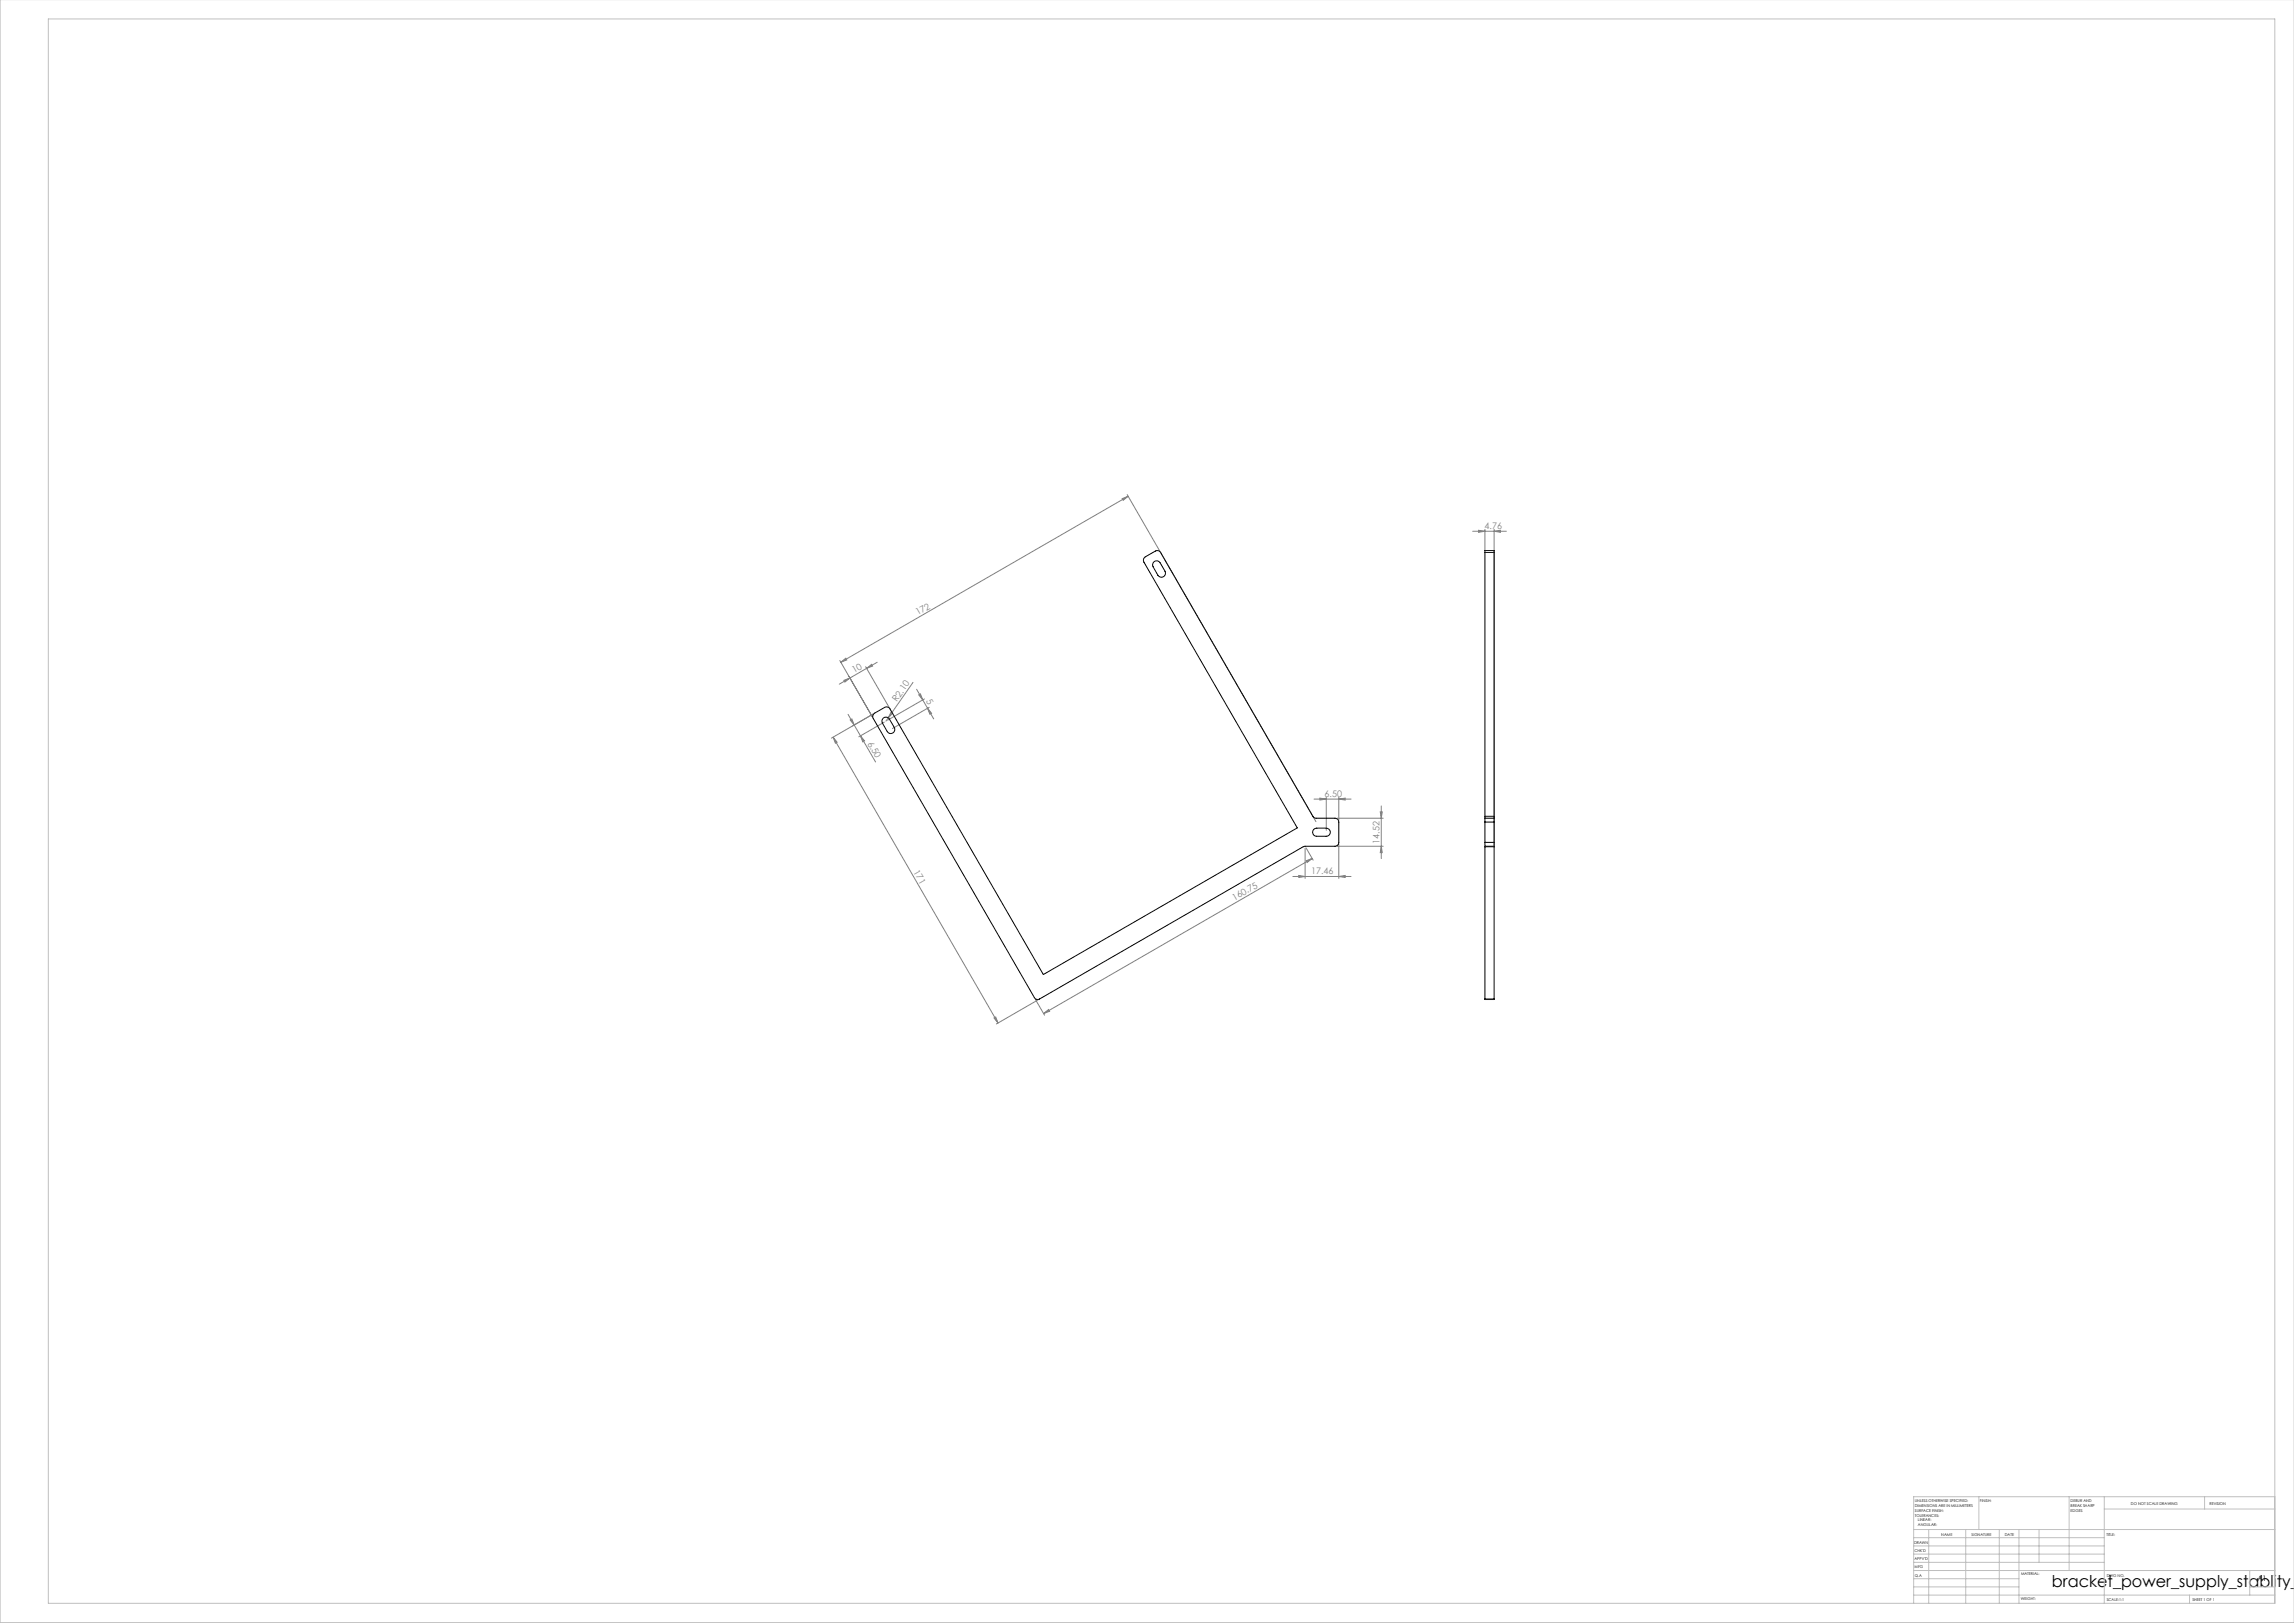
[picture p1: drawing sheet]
<svg xmlns="http://www.w3.org/2000/svg" width="1189mm" height="841mm" viewBox="0 0 1189 841" stroke-linecap="round" stroke-linejoin="round" font-family="sans-serif">
<defs><g id="words">
<text font-size="8.5" x="1064" y="823">bracket_power_supply_stablity_</text>
<g font-size="4.7" fill="#808080">
<text x="769" y="274">4.76</text>
<text x="476" y="319" transform="rotate(-30 476 319)">172</text>
<text x="443" y="349" transform="rotate(-30 443 349)">10</text>
<text x="465" y="364" transform="rotate(-55 465 364)">R2.10</text>
<text x="480" y="363" transform="rotate(60 480 363)">5</text>
<text x="450" y="385" transform="rotate(60 450 385)">6.50</text>
<text x="687" y="413">6.50</text>
<text x="715" y="437" transform="rotate(-90 715 437)">14.52</text>
<text x="473" y="452" transform="rotate(60 473 452)">171</text>
<text x="680" y="453">17.46</text>
<text x="640" y="467" transform="rotate(-30 640 467)">160.75</text>
</g>
<text font-size="3.9" x="1170" y="819">A1</text>
<g font-size="2">
<text x="992" y="778">UNLESS OTHERWISE SPECIFIED:</text>
<text x="1026" y="778">FINISH:</text>
<text x="1073" y="778">DEBUR AND</text>
<text x="1104" y="780">DO NOT SCALE DRAWING</text>
<text x="1145" y="780">REVISION</text>
<text x="992" y="781">DIMENSIONS ARE IN MILLIMETERS</text>
<text x="992" y="783">SURFACE FINISH:</text>
<text x="992" y="786">TOLERANCES:</text>
<text x="1073" y="781">BREAK SHARP</text>
<text x="1073" y="783">EDGES</text>
<text x="994" y="788">LINEAR:</text>
<text x="994" y="791">ANGULAR:</text>
<text x="1006" y="796">NAME</text>
<text x="1022" y="796">SIGNATURE</text>
<text x="1039" y="796">DATE</text>
<text x="1092" y="796">TITLE:</text>
<text x="992" y="800">DRAWN</text>
<text x="992" y="808">APPV'D</text>
<text x="992" y="804">CHK'D</text>
<text x="992" y="813">MFG</text>
<text x="993" y="817">Q.A</text>
<text x="1048" y="816">MATERIAL:</text>
<text x="1092" y="817">DWG NO.</text>
<text x="1047" y="829">WEIGHT:</text>
<text x="1092" y="829">SCALE:1:1</text>
<text x="1136" y="829">SHEET 1 OF 1</text>
</g>
</g></defs>
<g fill="none" stroke="#808080" stroke-width=".52">
<path d="M582 258l3-1-3 2zM584 256l98 170M585 257l-149 86M763 275h18M766 275h4l-4 1zM770 274v11M774 275h4v1zM774 274v164M435 342l17 29M436 343l2-2 1 1zM437 353l4-2-3 2zM441 351l-6 4"/>
<path d="M449 345l12 21M449 346l3-2v1zM449 346l-8 5M455 343l-6 3M473 354l-13 18M475 357l6 10M440 370l14 25M441 373h1l1 3zM442 376l10-6-21 12M458 374l-13 8M460 372l-1 2M462 369l1 1-3 2z"/>
<path d="M476 360h1l1 3zM479 362l-19 11M481 367l2 3h-1zM481 367l3 6M482 367l-19 11M432 382l85 148M432 382l2 3h-1zM446 381l2 3h-1zM681 414h19M684 414h3l-3 1zM687 413v17M694 414h3v1z"/>
<path d="M694 413v12M716 418v27M676 440v15M677 439l4 7M693 424h24M693 439h24M694 437v18M715 421h1v3zM716 439v3h-1zM670 454h30M673 454h3l-3 1zM677 446l3-1-2 2z"/>
<path d="M680 445l-139 80M694 454h3v1zM537 518l4 8M538 518l-22 13M515 527h1l1 3zM541 525l2-2 1 1z"/>
</g>
<g fill="none" stroke="#c0c0c0" stroke-width=".52">
<path d="M0 0v841h1189M25 10h1154v821h-1154zM1026 776v17M1072 776v38M1091 776v55M1143 776v6M1179 776h-187v55M992 793h187M992 797h99M1000 793v38M1019 793v38M1036 793v38"/>
<path d="M1046 793v38M1057 793v17M1091 782h88M992 810h99M992 805h99M992 801h99M992 818h54M992 814h187M1166 814v13M992 827h187M992 822h54M1135 827v4"/>
<path d="M1166 822h13"/>
</g>
<g fill="#808080">
<path d="M462 369l1 1-3 2z"/>
<path d="M446 381l2 3h-1zM441 373h1l1 3z"/>
<path d="M684 414h3l-3 1zM694 414h3v1zM673 454h3l-3 1zM694 454h3v1z"/>
<path d="M437 353l4-2-3 2zM449 346l3-2v1zM436 343l2-2 1 1zM582 258l3-1-3 2zM541 525l2-2 1 1zM677 446l3-1-2 2z"/>
<path d="M715 421h1v3zM716 439v3h-1z"/>
<path d="M476 360h1l1 3zM481 367l2 3h-1z"/>
<path d="M432 382l2 3h-1zM515 527h1l1 3z"/>
<path d="M766 275h4l-4 1zM774 275h4v1z"/>
</g>
<g fill="none" stroke="#000" stroke-width=".52">
<path d="M598 291h1h2l3 5a2.1 2.1 0 0 1-1 3 2.1 2.1 0 0 1-3-1l-3-5zM770 286v-1h4v1M770 286v137M770 286h4M774 286v137M453 370l6-4h1l1 1 80 138 131-76-79-138v-1v-1l6-3 1-1 2 1 79 137 1 1h10l2 1v12l-1 1-18 1-136 79a1.9 1.9 0 0 1-3-1l-83-145-1-1zM458 372h1h2l3 5a2.1 2.1 0 0 1-1 3 2.1 2.1 0 0 1-3-1l-3-5zM681 430l6-1a2.1 2.1 0 0 1 3 2 2.1 2.1 0 0 1-3 2h-6l-1-1zM770 437v2M770 424v2M770 423v1M770 439h.1"/>
<path d="M770 424h4M770 439h4M770 437h4M770 426v11M770 439v79M770 426h4M770 423h4M774 437v2M774 424v2M774 423v1M774 439h.1M774 426v11"/>
<path d="M774 439v79M770 518h4"/>
</g>
<use href="#words"/>
</svg>
